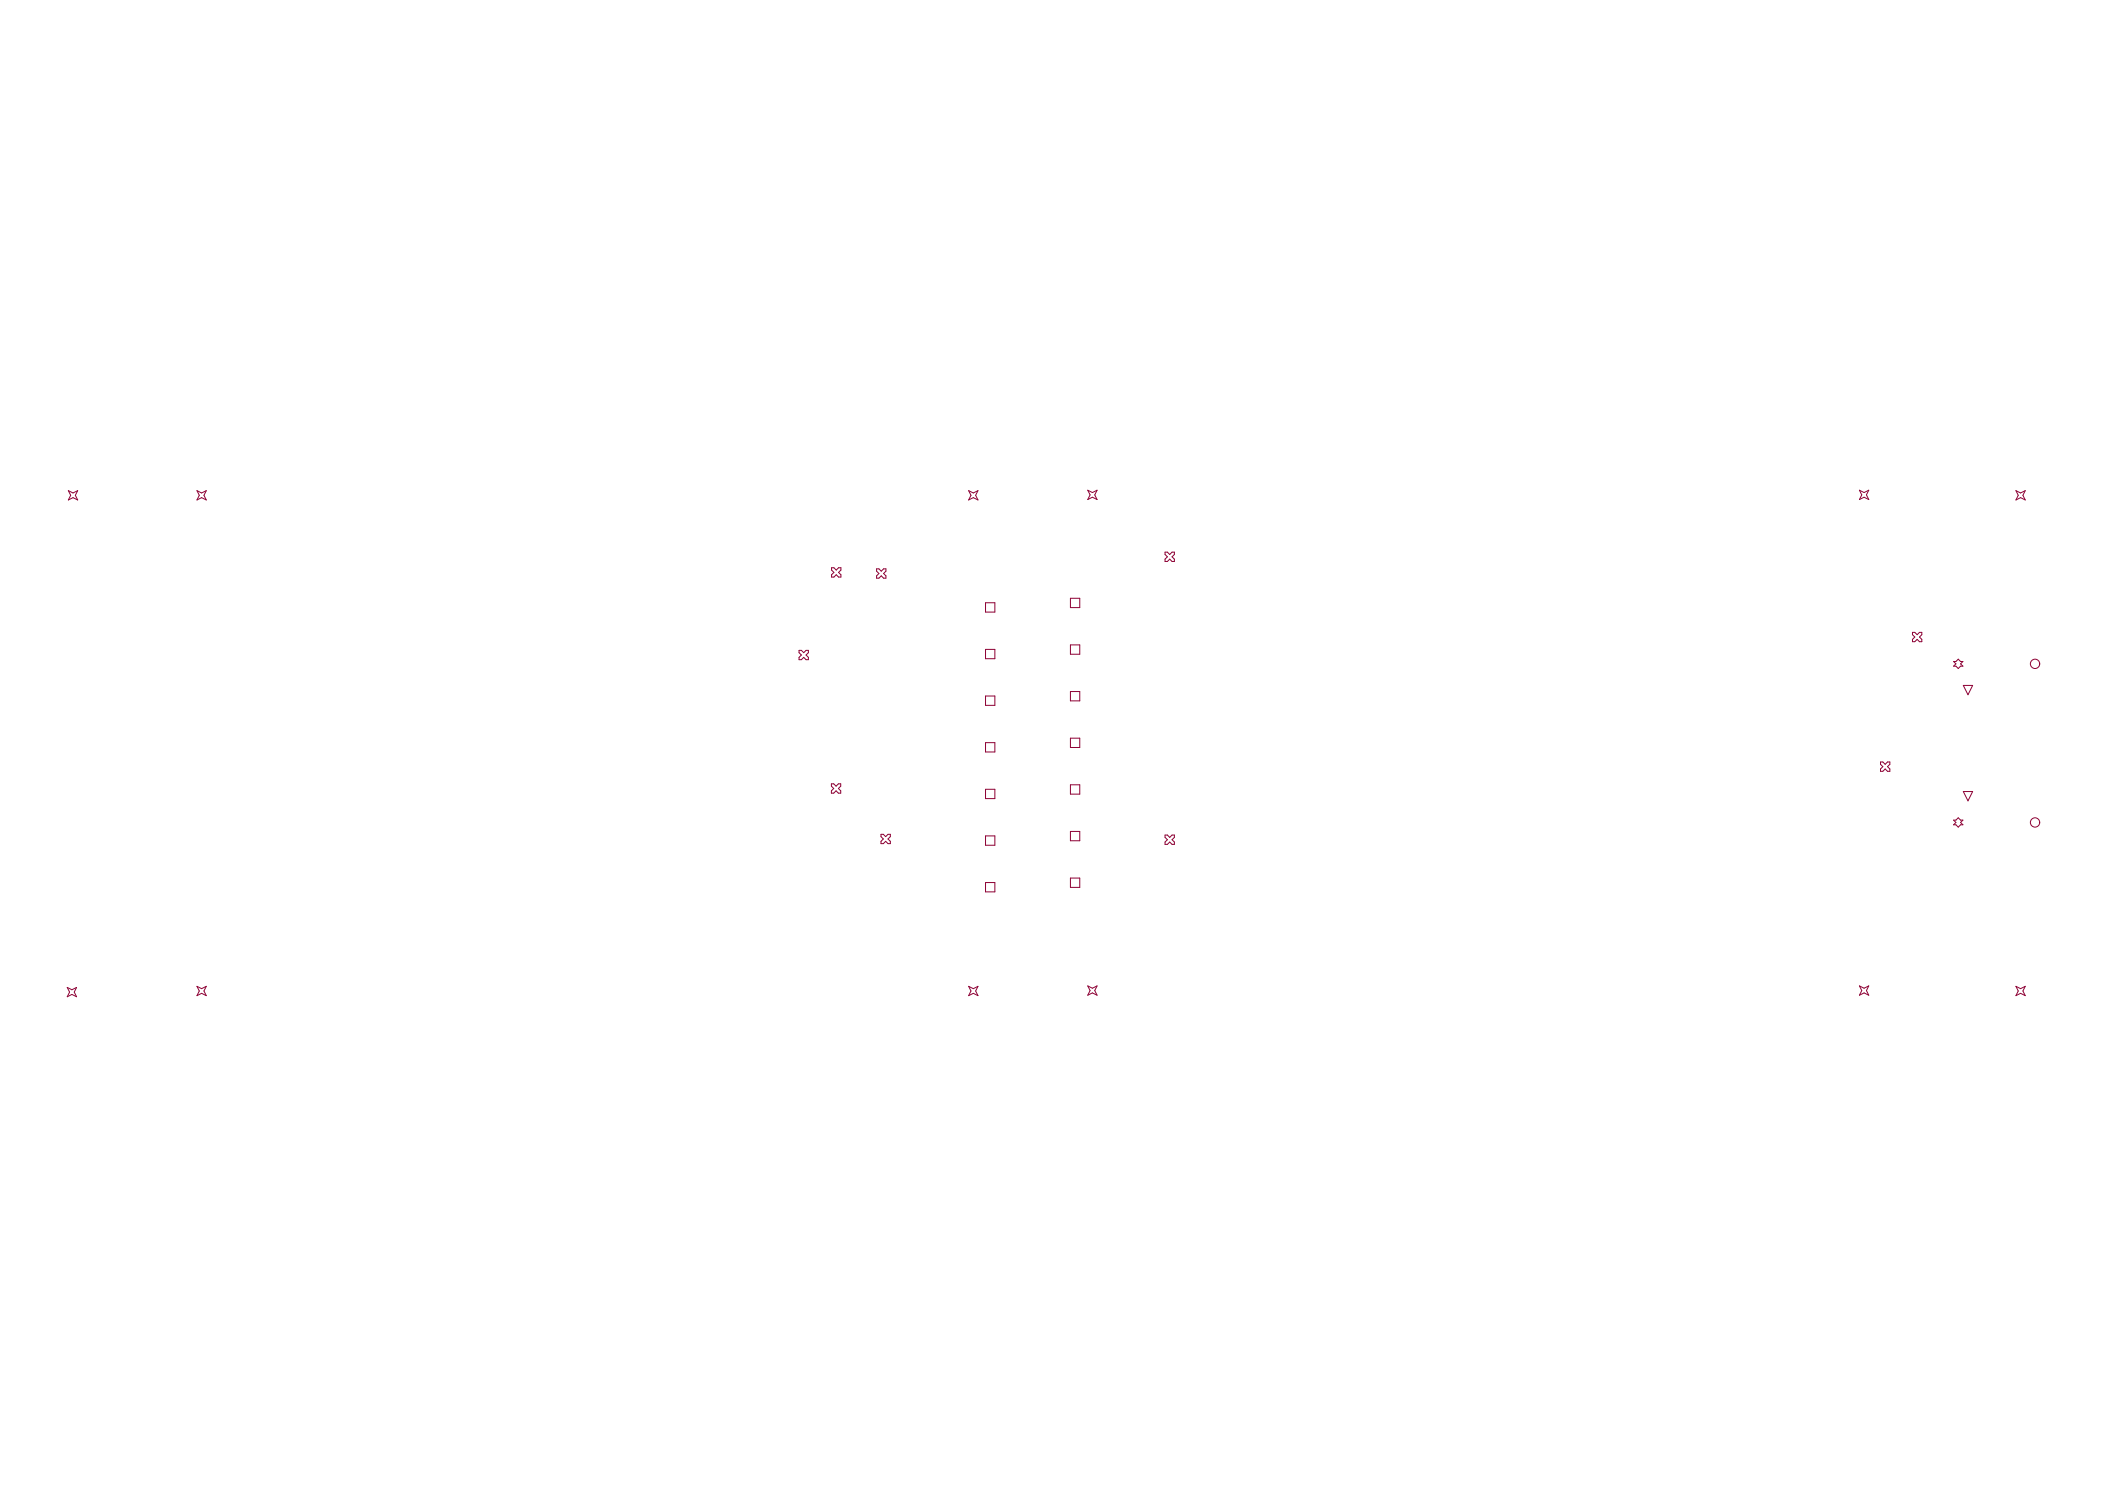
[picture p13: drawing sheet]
<svg xmlns="http://www.w3.org/2000/svg" width="297mm" height="210mm" viewBox="0 0 297 210" stroke-linecap="round" stroke-linejoin="round" font-family="sans-serif">
<g fill="none" stroke="#8d0034" stroke-width=".14">
<path d="M9.6 69.2l.7 .3 .7-.3-.4 .7 .4 .6-.7-.3-.7 .3 .4-.6zM27.8 69.2l.7 .3 .6-.3-.3 .7 .3 .6-.6-.3-.7 .3 .3-.6zM136.7 69.2l.6 .3 .7-.3-.3 .7 .3 .6-.7-.3-.6 .3 .3-.6zM153.5 69.2l.7 .3 .6-.3-.3 .6 .3 .7-.6-.4-.7 .4 .3-.7zM164.4 77.9h.3l.4 .3 .3-.3h.3v.3l-.3 .3 .3 .4v.3h-.3l-.3-.3-.4 .3h-.3v-.3l.3-.4-.3-.3zM262.4 69.2l.6 .3 .7-.3-.3 .6 .3 .7-.7-.4-.6 .4 .3-.7zM284.5 69.2l.6 .3 .7-.3-.3 .7 .3 .6-.7-.3-.6 .3 .3-.6zM112.8 91.7h.3l.3 .4 .3-.4h.4v.4l-.4 .3 .4 .3v.4h-.4l-.3-.4-.3 .4h-.3v-.4l.3-.3-.3-.3zM117.3 80.1h.4l.3 .3 .3-.3h.4v.3l-.4 .3 .4 .4v.3h-.4l-.3-.3-.3 .3h-.4v-.3l.4-.4-.4-.3zM123.7 80.2h.3l.4 .4 .3-.4h.3v.4l-.3 .3 .3 .3v.4h-.3l-.3-.4-.4 .4h-.3v-.4l.3-.3-.3-.3zM139.1 85h1.3v1.3h-1.3zM139.1 91.6h1.3v1.3h-1.3z"/>
<path d="M139.1 98.2h1.3v1.3h-1.3zM151 84.4h1.4v1.3h-1.4zM151 91h1.4v1.3h-1.4zM151 97.6h1.4v1.3h-1.4zM269.9 89.2h.3l.3 .3 .4-.3h.3v.3l-.3 .4 .3 .3v.3h-.3l-.4-.3-.3 .3h-.3v-.3l.3-.3-.3-.4zM275.7 93.3h.3l.3-.3 .4 .3h.3l-.3 .3 .3 .4h-.3l-.4 .3-.3-.3h-.3l.3-.4zM277 96.7h1.4l-.7 1.3zM117.3 110.6h.3l.4 .3 .3-.3h.3v.3l-.3 .3 .3 .4v.3h-.3l-.3-.3-.4 .3h-.3v-.3l.3-.4-.3-.3zM124.3 117.7h.3l.4 .3 .3-.3h.3v.3l-.3 .4 .3 .3v.3h-.3l-.3-.3-.4 .3h-.3v-.3l.3-.3-.3-.4zM139.1 104.8h1.3v1.3h-1.3zM139.1 111.3h1.3v1.4h-1.3zM139.1 117.9h1.3v1.3h-1.3z"/>
<path d="M151 104.1h1.4v1.3h-1.4zM151 110.7h1.4v1.3h-1.4zM151 117.3h1.4v1.3h-1.4zM164.4 117.8h.3l.4 .3 .3-.3h.3v.3l-.3 .4 .3 .3v.3h-.3l-.3-.3-.4 .3h-.3v-.3l.3-.3-.3-.4zM265.4 107.5h.3l.3 .3 .3-.3h.4v.3l-.4 .3 .4 .4v.3h-.4l-.3-.3-.3 .3h-.3v-.3l.3-.4-.3-.3zM275.7 115.7h.3l.3-.3 .4 .3h.3l-.3 .3 .3 .3h-.3l-.4 .4-.3-.4h-.3l.3-.3zM277 111.7h1.4l-.7 1.3zM9.5 139.3l.6 .3 .7-.3-.3 .6 .3 .7-.7-.3-.6 .3 .3-.7zM27.8 139.1l.7 .4 .6-.4-.3 .7 .3 .7-.6-.4-.7 .4 .3-.7zM136.7 139.1l.6 .4 .7-.4-.3 .7 .3 .7-.7-.4-.6 .4 .3-.7zM139.1 124.5h1.3v1.3h-1.3zM151 123.9h1.4v1.3h-1.4z"/>
<path d="M153.5 139.1l.7 .3 .6-.3-.3 .6 .3 .7-.6-.3-.7 .3 .3-.7zM262.4 139.1l.6 .3 .7-.3-.3 .6 .3 .7-.7-.3-.6 .3 .3-.7zM284.5 139.1l.6 .4 .7-.4-.3 .7 .3 .7-.7-.4-.6 .4 .3-.7z"/>
<circle cx="287.2" cy="93.6" r=".66"/>
<circle cx="287.2" cy="116" r=".66"/>
</g>
</svg>
